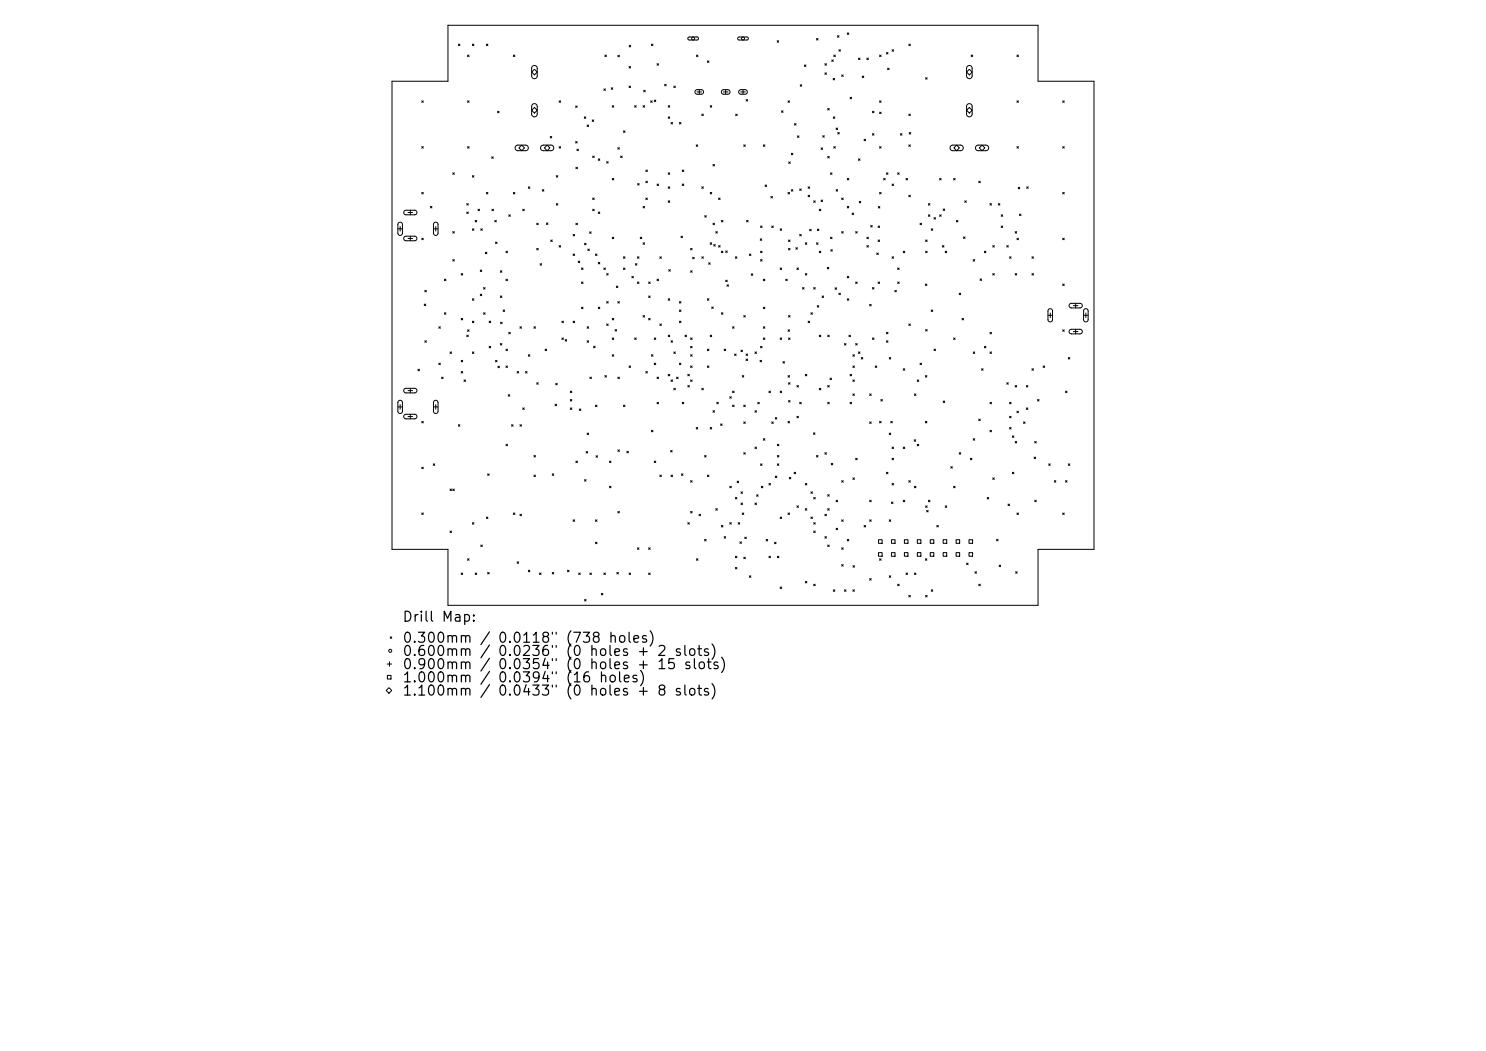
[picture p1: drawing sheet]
<svg xmlns="http://www.w3.org/2000/svg" width="297mm" height="210mm" viewBox="0 0 297 210" stroke-linecap="round" stroke-linejoin="round" font-family="sans-serif">
<defs><g id="words">
<g font-size="2">
<text x="80.3" y="124.7">Drill Map:</text>
<text x="80.3" y="128.9">0.300mm / 0.0118&quot; (738 holes)</text>
<text x="80.3" y="131.6">0.600mm</text>
<text x="99.3" y="131.6">0.0236&quot; (0 holes + 2 slots)</text>
<text x="80.3" y="134.2">0.900mm / 0.0354&quot; (0 holes + 15 slots)</text>
<text x="80.3" y="136.9">1.000mm / 0.0394&quot; (16 holes)</text>
<text x="80.3" y="139.5">1.100mm</text>
<text x="99.3" y="139.5">0.0433&quot; (0 holes + 8 slots)</text>
</g>
</g></defs>
<g fill="none" stroke="#000" stroke-width=".2">
<path d="M89.5 5.1h118v11.1h11.2v93.6h-11.2v11.2h-118v-11.2h-11.2v-93.6h11.2zM91.6 8.8l.3 .3M91.9 8.8l-.3 .3M93.4 11l.4 .3M93.8 11l-.4 .3M94.4 8.8l.3 .3M94.7 8.8l-.3 .3M97.2 8.8l.3 .3M97.5 8.8l-.3 .3M102.6 11l.3 .3M102.9 11l-.3 .3M106.3 14.4l.5-.6 .6 .6-.6 .6z"/>
<path d="M106.4 13.2l.6-.1 .4 .4v1.8l-.2 .3-.3 .1-.4-.1-.2-.3v-1.7zM120.7 17.8l.3 .3M120.9 11l.3 .3M121 17.8l-.3 .3M121.2 11l-.3 .3M122.2 17.5l.3 .3M122.5 17.5l-.3 .3M123.5 11l.3 .4M123.8 11l-.3 .4M125.7 13.3l.3 .3M125.7 17.2l.3 .3M125.7 9.1l.4 .3"/>
<path d="M126 17.2l-.3 .3M126 13.3l-.3 .3M126.1 9.1l-.4 .3M128.7 18l.3 .3M129 18l-.3 .3M130.2 8.8l.3 .3M130.5 8.8l-.3 .3M130.8 20l.3 .3M131.1 20l-.3 .3M131.3 12.7l.3 .3M131.6 12.7l-.3 .3M132.8 16.8l.3 .3"/>
<path d="M133.1 16.8l-.3 .3M134.7 17.2l.3 .3M135 17.2l-.3 .3M137.6 7.5l1.7-.1 .3 .3-.2 .3h-1.7l-.2-.2zM139 18l.3-.1h1l.3 .2v.4l-.3 .3h-1.1l-.3-.3zM139.2 11l.3 .3M139.3 18.4h.9M139.5 11l-.3 .3M139.8 17.9v.9M141.4 12.2l.3 .3M141.7 12.2l-.3 .3M144.3 18l.3-.1h1l.2 .2 .1 .4-.3 .3h-1.1l-.3-.3z"/>
<path d="M144.6 18.4h.9M145 17.9v.9M147.5 7.5l1.8-.1 .3 .3-.3 .3h-1.6l-.2-.2zM147.8 18l.3-.1h.9l.3 .2v.4l-.3 .3h-1l-.3-.3zM148 18.4h1M148.5 17.9v.9M149.1 19.9l.3 .3M149.4 19.9l-.3 .3M155.3 8.1l.3 .3M155.6 8.1l-.3 .3M159.9 16.9l.3 .3M160.2 16.9l-.3 .3"/>
<path d="M160.8 13l.3 .3M161.1 13l-.3 .3M163.2 7.7l.3 .3M163.5 7.7l-.3 .3M164.9 12.7l.3 .3M164.9 14.6l.3 .3M165.2 12.7l-.3 .3M165.2 14.6l-.3 .3M166.2 12l.3 .3M166.5 15.7l.3 .3M166.5 12l-.3 .3M166.6 11l.4 .3"/>
<path d="M166.8 15.7l-.3 .3M167 11l-.4 .3M167.4 7.1l.3 .3M167.7 9.9l.3 .3M167.7 7.1l-.3 .3M168 9.9l-.3 .3M168.2 15l.3 .3M168.5 15l-.3 .3M169.3 6.6l.3 .3M169.6 6.6l-.3 .3M169.9 19.4l.3 .3M170.2 19.4l-.3 .3"/>
<path d="M171.6 11.6l.3 .3M171.9 11.6l-.3 .3M172.3 15.2l.3 .3M172.6 15.2l-.3 .3M173.3 11.6l.3 .3M173.6 11.6l-.3 .3M175.8 11l.3 .3M176.1 11l-.3 .3M177.2 10.5l.3 .3M177.4 13.6l.3 .3M177.5 10.5l-.3 .3M177.7 13.6l-.3 .3"/>
<path d="M178.3 9.9l.3 .3M178.6 9.9l-.3 .3M181.6 8.8l.4 .3M182 8.8l-.4 .3M185 15.5l.3 .3M185.3 15.5l-.3 .3M193.2 14.4l.5-.6 .6 .6-.6 .6zM193.3 13.2l.6-.1 .4 .4v1.8l-.2 .3-.3 .1-.4-.1-.2-.3v-1.7zM194.1 11l.3 .3M194.4 11l-.3 .3M203.2 11l.4 .3M203.6 11l-.4 .3"/>
<path d="M84.3 20.1l.3 .4M84.3 29.3l.3 .3M84.3 38.4l.3 .4M84.6 20.1l-.3 .4M84.6 29.3l-.3 .3M84.6 38.4l-.3 .4M90.5 34.5l.3 .3M90.8 34.5l-.3 .3M93.4 20.1l.4 .4M93.4 29.3l.4 .3M93.8 20.1l-.4 .4M93.8 29.3l-.4 .3"/>
<path d="M94.4 35.1l.3 .3M94.7 35.1l-.3 .3M97.2 38.4l.3 .4M97.5 38.4l-.3 .4M98.3 31.3l.3 .3M98.6 31.3l-.3 .3M99.4 22.2l.4 .3M99.8 22.2l-.4 .3M102.6 38.4l.3 .4M102.9 38.4l-.3 .4M103.1 29.2l.4-.2h1.6l.4 .2 .1 .5-.2 .2-.3 .2h-1.7l-.4-.4zM103.7 29.6l.6-.6 .5 .6-.5 .5z"/>
<path d="M105.6 37.3l.3 .3M105.9 37.3l-.3 .3M106.3 22l.5-.5 .6 .5-.6 .6zM106.4 20.9l.6-.2 .4 .5v1.7l-.2 .3-.3 .1h-.4l-.2-.4v-1.7zM108.2 29.2l.3-.2h1.7l.4 .2 .1 .5-.2 .2-.3 .2h-1.7l-.4-.4zM108.4 37.9l.3 .3M108.7 37.9l-.3 .3M108.8 29.6l.6-.6 .5 .6-.5 .5zM110 27.3l.3 .3M110.3 27.3l-.3 .3M111.2 35.1l.3 .3M111.5 35.1l-.3 .3"/>
<path d="M111.7 20.1l.4 .4M111.7 29.3l.4 .3M112.1 20.1l-.4 .4M112.1 29.3l-.4 .3M115.1 21.2l.3 .3M115.1 28.3l.3 .3M115.1 33.4l.3 .3M115.3 29.8l.3 .3M115.4 21.2l-.3 .3M115.4 28.3l-.3 .3M115.4 33.4l-.3 .3M115.6 29.8l-.3 .3"/>
<path d="M116.8 23.4l.3 .3M117.1 23.4l-.3 .3M117.3 25l.3 .3M117.6 25l-.3 .3M118.4 24l.3 .3M118.5 31.2l.3 .3M118.5 39.6l.3 .3M118.7 24l-.3 .3M118.8 39.6l-.3 .3M118.8 31.2l-.3 .3M119.6 31.7l.3 .3M119.9 31.7l-.3 .3"/>
<path d="M121.3 32.3l.3 .3M121.6 32.3l-.3 .3M122.4 21.1l.3 .3M122.4 35.7l.3 .3M122.7 35.7l-.3 .3M122.7 21.1l-.3 .3M123.5 29.5l.3 .3M123.8 29.5l-.3 .3M124 31.2l.4 .3M124.4 31.2l-.4 .3M124.6 26.1l.3 .4M124.9 26.1l-.3 .4"/>
<path d="M126.8 21.1l.4 .3M127.2 21.1l-.4 .3M127.4 36.7l.3 .3M127.7 36.7l-.3 .3M128.5 21.1l.3 .3M128.8 21.1l-.3 .3M129.1 36.2l.3 .3M129.1 34l.3 .3M129.1 39.6l.3 .3M129.4 39.6l-.3 .3M129.4 36.2l-.3 .3M129.4 34l-.3 .3"/>
<path d="M130 20.1l.4 .4M130.4 20.1l-.4 .4M131.3 36.8l.3 .3M131.6 36.8l-.3 .3M133.6 21.1l.3 .3M133.6 23.4l.3 .3M133.6 34.5l.3 .3M133.6 37.3l.3 .3M133.9 23.4l-.3 .3M133.9 37.3l-.3 .3M133.9 34.5l-.3 .3M133.9 21.1l-.3 .3"/>
<path d="M134.1 24.5l.3 .3M134.4 24.5l-.3 .3M135.8 24.5l.3 .3M136.1 24.5l-.3 .3M136.4 34l.3 .3M136.4 36.8l.3 .3M136.7 34l-.3 .3M136.7 36.8l-.3 .3M139.1 28.9l.4 .3M139.5 28.9l-.4 .3M140.3 22.8l.3 .3M140.3 37.3l.3 .3"/>
<path d="M140.6 37.3l-.3 .3M140.6 22.8l-.3 .3M141.9 21.1l.3 .3M141.9 38.4l.3 .4M142.2 38.4l-.3 .4M142.2 21.1l-.3 .3M142.5 32.9l.3 .3M142.8 32.9l-.3 .3M143.6 39.6l.3 .3M143.9 39.6l-.3 .3M147 22.8l.3 .3M147.3 22.8l-.3 .3"/>
<path d="M148.7 28.9l.3 .3M149 28.9l-.3 .3M152.6 28.9l.3 .3M152.9 28.9l-.3 .3M152.9 37l.3 .3M153.2 37l-.3 .3M154.1 39.3l.3 .3M154.4 39.3l-.3 .3M156.2 22.1l.3 .3M156.5 22.1l-.3 .3M157.5 20.1l.3 .4M157.5 38.4l.3 .4"/>
<path d="M157.6 32.3l.3 .4M157.8 20.1l-.3 .4M157.8 38.4l-.3 .4M157.9 32.3l-.3 .4M158.2 30.6l.3 .3M158.2 37.9l.3 .3M158.5 37.9l-.3 .3M158.5 30.6l-.3 .3M158.8 24.7l.3 .3M159.1 24.7l-.3 .3M159.4 27.1l.3 .4M159.7 27.1l-.3 .4"/>
<path d="M159.8 37.7l.3 .3M160.1 37.7l-.3 .3M161.5 37.3l.3 .3M161.5 39l.3 .3M161.8 39l-.3 .3M161.8 37.3l-.3 .3M164.1 40l.3 .3M164.1 29.6l.3 .3M164.4 29.6l-.3 .3M164.4 40l-.3 .3M164.4 27.1l.3 .3M164.7 27.1l-.3 .3"/>
<path d="M165.4 21.7l.3 .3M165.4 31.3l.3 .3M165.7 21.7l-.3 .3M165.7 31.3l-.3 .3M166 34.5l.3 .3M166.3 34.5l-.3 .3M166.5 23.4l.4 .3M166.6 29.3l.4 .3M166.9 23.4l-.4 .3M167 29.3l-.4 .3M167.1 37.9l.3 .3M167.1 25.6l.3 .3"/>
<path d="M167.4 37.9l-.3 .3M167.4 25.6l-.3 .3M167.4 26.5l.3 .3M167.7 26.5l-.3 .3M168.2 39.6l.3 .3M168.5 39.6l-.3 .3M169.3 35.7l.3 .3M169.6 35.7l-.3 .3M171.6 31.7l.3 .3M171.9 31.7l-.3 .3M172.7 27.8l.3 .3M173 27.8l-.3 .3"/>
<path d="M174.4 22.2l.3 .3M174.4 26.7l.3 .3M174.7 26.7l-.3 .3M174.7 22.2l-.3 .3M175.8 20.1l.3 .4M175.8 29.3l.3 .3M175.8 38.4l.3 .4M175.8 22.4l.3 .3M176.1 29.3l-.3 .3M176.1 20.1l-.3 .4M176.1 38.4l-.3 .4M176.1 22.4l-.3 .3"/>
<path d="M176.6 35.7l.3 .3M176.9 35.7l-.3 .3M177.2 34.5l.3 .3M177.5 34.5l-.3 .3M178.3 36.8l.3 .3M178.6 36.8l-.3 .3M179.4 34.5l.3 .3M179.7 34.5l-.3 .3M180 26.7l.3 .3M180.3 26.7l-.3 .3M181.1 35.7l.3 .3M181.4 35.7l-.3 .3"/>
<path d="M181.6 39l.4 .3M181.6 22.8l.4 .3M181.6 28.9l.4 .3M181.7 26.5l.3 .3M182 28.9l-.4 .3M182 39l-.4 .3M182 22.8l-.4 .3M182 26.5l-.3 .3M187.8 35.7l.3 .3M188.1 35.7l-.3 .3M190 29.2l.4-.2h1.7l.3 .2 .1 .5-.1 .2-.3 .2h-1.8l-.4-.4zM190.6 35.7l.3 .3"/>
<path d="M190.6 29.6l.6-.6 .6 .6-.6 .5zM190.9 35.7l-.3 .3M193.2 22l.5-.5 .6 .5-.6 .6zM193.3 20.9l.6-.2 .4 .5v1.7l-.2 .3-.3 .1h-.4l-.2-.4v-1.7zM195.1 29.2l.4-.2h1.6l.4 .2 .1 .5-.2 .2-.3 .2h-1.7l-.4-.4zM195.6 36.2l.3 .3M195.7 29.6l.6-.6 .5 .6-.5 .5zM195.9 36.2l-.3 .3M203.2 20.1l.4 .4M203.2 29.3l.4 .3M203.5 37.4l.3 .3M203.6 20.1l-.4 .4"/>
<path d="M203.6 29.3l-.4 .3M203.8 37.4l-.3 .3M205.2 37.3l.3 .3M205.5 37.3l-.3 .3M212.4 20.1l.3 .4M212.4 38.4l.3 .4M212.4 29.3l.3 .3M212.7 29.3l-.3 .3M212.7 38.4l-.3 .4M212.7 20.1l-.3 .4M79.5 45.7h.9M79.7 44.5l.4-.1 .3 .4v1.9l-.3 .3h-.4l-.2-.3v-1.9z"/>
<path d="M80 45.3v.9M80.8 42.1l.3-.1h1.9l.2 .2 .1 .3-.3 .4h-1.9l-.4-.3zM80.8 47.3l.3-.1h1.9l.2 .2 .1 .3-.3 .4h-1.9l-.4-.3zM81.6 42.5h.9M81.6 47.7h.9M82 42v.9M82 47.2v.9M84.3 47.6l.3 .3M84.6 47.6l-.3 .3M84.9 58l.3 .3M85.2 58l-.3 .3M86 41.2l.3 .4"/>
<path d="M86.3 41.2l-.3 .4M86.6 45.7h1M86.8 44.5l.4-.1 .3 .4v1.9l-.3 .3h-.4l-.2-.3v-1.9zM87.1 45.3v.9M88.8 55.8l.3 .3M89.1 55.8l-.3 .3M90.5 46.3l.3 .3M90.5 51.9l.3 .3M90.8 46.3l-.3 .3M90.8 51.9l-.3 .3M92.2 54.7l.3 .3M92.5 54.7l-.3 .3"/>
<path d="M93.3 40.7l.3 .3M93.3 42.4l.3 .3M93.6 40.7l-.3 .3M93.6 42.4l-.3 .3M94.4 45.7l.3 .3M94.4 59.7l.3 .3M94.7 45.7l-.3 .3M94.7 59.7l-.3 .3M95 44l.3 .3M95.3 44l-.3 .3M95.5 41.8l.3 .3M95.8 41.8l-.3 .3"/>
<path d="M96 54l.3 .3M96 58.8l.3 .3M96.1 45.7l.3 .3M96.3 54l-.3 .3M96.3 58.8l-.3 .3M96.4 45.7l-.3 .3M96.6 57.5l.4 .3M97 57.5l-.4 .3M97 50.4l.3 .3M97.3 50.4l-.3 .3M98.3 41.8l.3 .3M98.6 41.8l-.3 .3"/>
<path d="M98.9 44l.3 .3M99 48.4l.3 .3M99.2 44l-.3 .3M99.3 48.4l-.3 .3M100 54.1l.3 .3M100 59.1l.3 .3M100.3 54.1l-.3 .3M100.3 59.1l-.3 .3M101.1 50.2l.3 .3M101.1 55.8l.3 .3M101.4 50.2l-.3 .3M101.4 55.8l-.3 .3"/>
<path d="M101.7 42.9l.3 .3M102 42.9l-.3 .3M104.5 41.8l.3 .3M104.8 41.8l-.3 .3M107.3 44.6l.3 .3M107.3 49.6l.3 .3M107.6 49.6l-.3 .3M107.6 44.6l-.3 .3M107.9 52.7l.3 .3M108.2 52.7l-.3 .3M109.2 44.5l.3 .4M109.5 44.5l-.3 .4"/>
<path d="M110.1 48l.3 .3M110.4 48l-.3 .3M111.2 40.7l.3 .3M111.5 40.7l-.3 .3M111.7 49.1l.4 .3M112.1 49.1l-.4 .3M114.5 46.8l.3 .3M114.5 50.8l.3 .3M114.8 46.8l-.3 .3M114.8 50.8l-.3 .3M115.1 44.6l.3 .3M115.4 44.6l-.3 .3"/>
<path d="M115.6 52.2l.3 .3M115.9 52.2l-.3 .3M116.2 53.5l.3 .4M116.2 56.3l.3 .3M116.5 53.5l-.3 .4M116.5 56.3l-.3 .3M116.8 48.6l.3 .3M117.1 48.6l-.3 .3M117.5 49.8l.3 .3M117.8 49.8l-.3 .3M117.8 46.3l.4 .3M118.2 46.3l-.4 .3"/>
<path d="M118.5 41.8l.3 .3M118.8 41.8l-.3 .3M119 50.8l.3 .3M119.3 50.8l-.3 .3M119.6 42.4l.3 .3M119.6 52.4l.3 .3M119.9 42.4l-.3 .3M119.9 52.4l-.3 .3M120.7 53.5l.3 .4M121 53.5l-.3 .4M121.3 54.7l.3 .3M121.6 54.7l-.3 .3"/>
<path d="M122.4 47.4l.3 .3M122.7 47.4l-.3 .3M123.2 57.2l.3 .3M123.5 57.2l-.3 .3M124.6 51.3l.3 .3M124.6 53.5l.3 .4M124.9 51.3l-.3 .3M124.9 53.5l-.3 .4M126.3 55.2l.3 .3M126.6 55.2l-.3 .3M127 52.7l.3 .3M127.3 52.7l-.3 .3"/>
<path d="M127.4 56.3l.3 .3M127.4 51.3l.3 .3M127.7 56.3l-.3 .3M127.7 51.3l-.3 .3M128 47.4l.3 .3M128.3 47.4l-.3 .3M128.5 41.2l.3 .4M128.5 48.5l.3 .3M128.8 41.2l-.3 .4M128.8 48.5l-.3 .3M129.6 56.3l.3 .3M129.6 59.1l.3 .3"/>
<path d="M129.9 59.1l-.3 .3M129.9 56.3l-.3 .3M131.3 55.8l.3 .3M131.6 55.8l-.3 .3M131.9 51.3l.3 .3M132.2 51.3l-.3 .3M133.6 40.1l.3 .3M133.6 59.7l.3 .3M133.7 53.9l.3 .3M133.9 59.7l-.3 .3M133.9 40.1l-.3 .3M134 53.9l-.3 .3"/>
<path d="M136.1 47.2l.3 .3M136.4 47.2l-.3 .3M138 49.6l.3 .3M138 54.1l.3 .3M138.3 49.6l-.3 .3M138.3 54.1l-.3 .3M138.4 51.4l.3 .3M138.7 51.4l-.3 .3M140.3 51.3l.3 .3M140.6 51.3l-.3 .3M140.9 43.1l.3 .3M141.2 43.1l-.3 .3"/>
<path d="M141.4 59.7l.3 .3M141.6 52.5l.3 .3M141.7 59.7l-.3 .3M141.9 48.5l.3 .3M141.9 52.5l-.3 .3M142.2 48.5l-.3 .3M142.5 44.6l.3 .3M142.7 48.9l.3 .3M142.8 44.6l-.3 .3M143 48.9l-.3 .3M143.1 46.3l.3 .3M143.4 46.3l-.3 .3"/>
<path d="M143.6 49.1l.3 .3M143.9 49.1l-.3 .3M144.2 50.2l.3 .3M144.2 44l.3 .3M144.5 44l-.3 .3M144.5 50.2l-.3 .3M145 56l.3 .3M145 50.1l.3 .3M145.3 56.9l.3 .3M145.3 50.1l-.3 .3M145.3 56l-.3 .3M145.6 56.9l-.3 .3"/>
<path d="M147 51.3l.3 .3M147.3 51.3l-.3 .3M149.2 44l.3 .3M149.5 44l-.3 .3M149.8 50.8l.3 .3M150.1 50.8l-.3 .3M150.2 54.7l.3 .3M150.5 54.7l-.3 .3M151.9 47.7l.4 .3M152 51.9l.3 .3M152 45.2l.3 .3M152 50.2l.3 .3"/>
<path d="M152.3 47.7l-.4 .3M152.3 51.9l-.3 .3M152.3 50.2l-.3 .3M152.3 45.2l-.3 .3M152.6 55.8l.3 .3M152.9 55.8l-.3 .3M154.2 45.2l.4 .3M154.6 45.2l-.4 .3M155.9 45.7l.3 .3M155.9 53.5l.3 .4M156.2 53.5l-.3 .4M156.2 45.7l-.3 .3"/>
<path d="M157 55.8l.3 .3M157.3 55.8l-.3 .3M157.6 48l.3 .3M157.6 49.6l.3 .3M157.9 49.6l-.3 .3M157.9 48l-.3 .3M159.1 49.5l.3 .3M159.3 53.5l.3 .4M159.4 49.5l-.3 .3M159.6 53.5l-.3 .4M159.8 46.8l.3 .3M160.1 46.8l-.3 .3"/>
<path d="M160.4 57.5l.3 .3M160.7 57.5l-.3 .3M161 48.5l.3 .3M161 54.7l.3 .3M161.3 48.5l-.3 .3M161.3 54.7l-.3 .3M161.8 45.8l.3 .3M162.1 45.8l-.3 .3M162.6 40.1l.3 .3M162.6 57.5l.3 .3M162.9 57.5l-.3 .3M162.9 40.1l-.3 .3"/>
<path d="M163.2 48.5l.3 .3M163.4 45.8l.3 .3M163.5 48.5l-.3 .3M163.7 45.8l-.3 .3M163.8 41.8l.3 .3M163.8 50.2l.3 .3M164.1 50.2l-.3 .3M164.1 41.8l-.3 .3M164.3 59.1l.3 .3M164.6 59.1l-.3 .3M165.3 53.4l.4 .3M165.7 53.4l-.4 .3"/>
<path d="M166 47.4l.3 .3M166.1 49.9l.3 .3M166.3 47.4l-.3 .3M166.4 49.9l-.3 .3M166.9 57.5l.3 .3M167.2 57.5l-.3 .3M167.7 58.6l.3 .3M168 58.6l-.3 .3M168.2 46.3l.3 .3M168.5 46.3l-.3 .3M169.3 59.7l.3 .3M169.3 41.2l.3 .4"/>
<path d="M169.3 55.2l.3 .3M169.6 59.7l-.3 .3M169.6 41.2l-.3 .4M169.6 55.2l-.3 .3M170.3 42.6l.3 .3M170.6 42.6l-.3 .3M171 46.3l.3 .3M171 56.3l.3 .3M171.3 56.3l-.3 .3M171.3 46.3l-.3 .3M171.7 40.2l.3 .3M172 40.2l-.3 .3"/>
<path d="M173.3 49.1l.3 .3M173.3 47.4l.3 .3M173.6 49.1l-.3 .3M173.6 47.4l-.3 .3M174 45.1l.3 .3M174.3 45.1l-.3 .3M174.4 57.5l.3 .3M174.7 57.5l-.3 .3M175.2 50.6l.3 .3M175.5 45.2l.3 .3M175.5 48l.3 .3M175.5 56.3l.3 .3"/>
<path d="M175.5 50.6l-.3 .3M175.5 41.3l.4 .3M175.8 56.3l-.3 .3M175.8 48l-.3 .3M175.8 45.2l-.3 .3M175.9 41.3l-.4 .3M178.3 51.3l.3 .3M178.6 51.3l-.3 .3M178.8 58l.4 .3M179.2 58l-.4 .3M179.4 53.5l.3 .4M179.4 56.3l.3 .3"/>
<path d="M179.7 53.5l-.3 .4M179.7 56.3l-.3 .3M180.5 50.2l.3 .3M180.8 50.2l-.3 .3M183.9 44.6l.3 .3M184.2 44.6l-.3 .3M184.9 56.7l.4 .4M185 48l.3 .3M185 50.2l.3 .3M185.3 56.7l-.4 .4M185.3 50.2l-.3 .3M185.3 48l-.3 .3"/>
<path d="M185.6 40.7l.3 .3M185.6 42.9l.3 .3M185.9 40.7l-.3 .3M185.9 42.9l-.3 .3M186.1 45.7l.3 .3M186.4 45.7l-.3 .3M186.7 43.5l.3 .3M187 43.5l-.3 .3M187.8 42.9l.3 .3M188.1 42.9l-.3 .3M188.4 49.1l.3 .3M188.5 41.8l.3 .3"/>
<path d="M188.7 49.1l-.3 .3M188.8 41.8l-.3 .3M188.9 50.2l.3 .3M189.2 50.2l-.3 .3M191.2 44l.3 .3M191.5 44l-.3 .3M191.7 58.6l.3 .3M192 58.6l-.3 .3M192.6 47.3l.3 .4M192.8 40.1l.3 .3M192.9 47.3l-.3 .4M193.1 40.1l-.3 .3"/>
<path d="M194.5 51.9l.3 .3M194.8 51.9l-.3 .3M195.9 55.7l.3 .3M196.2 55.7l-.3 .3M196.7 50.2l.3 .3M197 50.2l-.3 .3M197.9 40.7l.3 .3M198.2 40.7l-.3 .3M198.4 49.1l.3 .3M198.4 54.7l.3 .3M198.7 54.7l-.3 .3M198.7 49.1l-.3 .3"/>
<path d="M199.5 40.7l.3 .3M199.8 40.7l-.3 .3M200.1 45.2l.3 .3M200.1 42.9l.3 .3M200.4 42.9l-.3 .3M200.4 45.2l-.3 .3M201.2 49.1l.3 .3M201.5 49.1l-.3 .3M201.8 51.3l.3 .3M202.1 51.3l-.3 .3M202.9 46.3l.3 .3M202.9 54.7l.3 .3"/>
<path d="M203.2 46.3l-.3 .3M203.2 54.7l-.3 .3M203.2 47.6l.4 .3M203.6 47.6l-.4 .3M203.8 42.8l.3 .3M204.1 42.8l-.3 .3M206.2 51.3l.4 .3M206.2 54.7l.4 .3M206.6 54.7l-.4 .3M206.6 51.3l-.4 .3M212.4 56.7l.3 .4M212.4 47.6l.3 .3"/>
<path d="M212.7 47.6l-.3 .3M212.7 56.7l-.3 .4M80.8 77.7l.3-.1h1.9l.2 .2 .1 .3-.3 .4h-1.9l-.4-.3zM81.6 78h.9M82 77.6v.9M83.5 73.8l.3 .3M83.8 73.8l-.3 .3M84.8 60.8l.3 .3M84.9 68.1l.3 .3M85.1 60.8l-.3 .3M85.2 68.1l-.3 .3M87.7 65.3l.3 .3"/>
<path d="M87.7 72.6l.3 .3M88 65.3l-.3 .3M88 72.6l-.3 .3M88.3 75.4l.3 .3M88.6 75.4l-.3 .3M88.8 62.5l.3 .3M89.1 62.5l-.3 .3M89.9 70.3l.3 .3M90.2 70.3l-.3 .3M92.2 63.6l.3 .3M92.2 72l.3 .3M92.2 74.2l.3 .3"/>
<path d="M92.5 63.6l-.3 .3M92.5 72l-.3 .3M92.5 74.2l-.3 .3M92.7 75.9l.3 .3M93 75.9l-.3 .3M93.3 67l.3 .3M93.4 65.9l.4 .3M93.6 67l-.3 .3M93.8 65.9l-.4 .3M94.4 64.2l.3 .3M94.4 70.3l.3 .3M94.7 64.2l-.3 .3"/>
<path d="M94.7 70.3l-.3 .3M96.6 62.5l.4 .3M97 62.5l-.4 .3M97.8 69.2l.3 .3M97.8 64.2l.3 .3M98.1 64.2l-.3 .3M98.1 69.2l-.3 .3M99 72l.3 .3M99.3 72l-.3 .3M99.5 73.2l.3 .3M99.8 73.2l-.3 .3M100 68.6l.3 .3"/>
<path d="M100.1 64.4l.3 .3M100.3 68.6l-.3 .3M100.4 64.4l-.3 .3M100.6 61.9l.3 .3M100.9 61.9l-.3 .3M101.1 69.8l.3 .3M101.1 73.1l.3 .3M101.4 69.8l-.3 .3M101.4 73.1l-.3 .3M101.6 78.9l.3 .3M101.7 66.4l.3 .3M101.9 78.9l-.3 .3"/>
<path d="M102 66.4l-.3 .3M103.4 74.2l.3 .3M103.7 74.2l-.3 .3M103.9 65.3l.3 .3M104.2 65.3l-.3 .3M105 74.2l.3 .3M105.3 74.2l-.3 .3M105.6 70.9l.3 .3M105.9 70.9l-.3 .3M106.7 65.3l.3 .3M107 65.3l-.3 .3M107.3 76.5l.3 .3"/>
<path d="M107.6 76.5l-.3 .3M109 69.8l.3 .3M109.3 69.8l-.3 .3M111.1 76.6l.3 .3M111.4 76.6l-.3 .3M112.3 64.2l.3 .3M112.3 67.5l.3 .3M112.6 64.2l-.3 .3M112.6 67.5l-.3 .3M113 67.9l.3 .3M113.3 67.9l-.3 .3M114 79.8l.3 .3"/>
<path d="M114 78.2l.3 .3M114.3 78.2l-.3 .3M114.3 79.8l-.3 .3M114.5 64.2l.3 .3M114.8 64.2l-.3 .3M116.2 61.4l.3 .3M116.5 61.4l-.3 .3M117.3 65.3l.3 .3M117.3 68.1l.3 .3M117.6 65.3l-.3 .3M117.6 68.1l-.3 .3M117.9 75.4l.3 .3"/>
<path d="M118.2 75.4l-.3 .3M118.6 69.2l.3 .3M118.9 69.2l-.3 .3M119.6 61.4l.3 .3M119.9 61.4l-.3 .3M120.9 75l.3 .4M121.2 75l-.3 .4M121.3 60.3l.3 .3M121.3 64.7l.3 .3M121.6 64.7l-.3 .3M121.6 60.3l-.3 .3M122.4 63.6l.3 .3"/>
<path d="M122.4 67.5l.3 .3M122.4 70.9l.3 .3M122.7 67.5l-.3 .3M122.7 63.6l-.3 .3M122.7 70.9l-.3 .3M122.9 65.8l.3 .4M123.2 65.8l-.3 .4M123.5 60.3l.3 .3M123.5 75.4l.3 .3M123.8 75.4l-.3 .3M123.8 60.3l-.3 .3M125.7 73.1l.3 .3"/>
<path d="M126 73.1l-.3 .3M126.8 67.5l.4 .3M127.2 67.5l-.4 .3M128.5 63.1l.3 .3M128.8 63.1l-.3 .3M129.1 74.2l.3 .3M129.4 74.2l-.3 .3M129.6 63.6l.3 .3M129.9 63.6l-.3 .3M130.2 70.9l.3 .3M130.5 70.9l-.3 .3M130.8 72.6l.3 .3"/>
<path d="M130.8 67.5l.3 .3M131.1 72.6l-.3 .3M131.1 67.5l-.3 .3M131.3 75.4l.3 .3M131.6 75.4l-.3 .3M131.9 64.7l.3 .3M132.2 64.7l-.3 .3M133.6 67l.3 .3M133.6 74.8l.3 .3M133.9 67l-.3 .3M133.9 74.8l-.3 .3M134.1 68.1l.3 .3"/>
<path d="M134.1 75.9l.3 .3M134.4 68.1l-.3 .3M134.4 75.9l-.3 .3M134.7 77.6l.3 .3M134.7 70.3l.3 .3M135 70.3l-.3 .3M135 77.6l-.3 .3M135.2 75.4l.3 .3M135.5 75.4l-.3 .3M135.8 72.6l.3 .3M135.8 60.3l.3 .3M135.8 61.9l.3 .3"/>
<path d="M135.8 64.2l.3 .3M136.1 60.3l-.3 .3M136.1 61.9l-.3 .3M136.1 64.2l-.3 .3M136.1 72.6l-.3 .3M136.9 67l.3 .3M137.2 67l-.3 .3M137.5 74.8l.3 .3M137.5 77l.3 .3M137.8 74.8l-.3 .3M137.8 77l-.3 .3M138 67.5l.3 .3"/>
<path d="M138 70.9l.3 .3M138 69.2l.3 .3M138 73.1l.3 .3M138 75.9l.3 .3M138.3 69.2l-.3 .3M138.3 75.9l-.3 .3M138.3 67.5l-.3 .3M138.3 70.9l-.3 .3M138.3 73.1l-.3 .3M140.3 77.6l.3 .3M140.6 77.6l-.3 .3M141.4 73.1l.3 .3"/>
<path d="M141.4 69.8l.3 .3M141.7 73.1l-.3 .3M141.7 69.8l-.3 .3M141.9 67l.3 .3M142.2 67l-.3 .3M142.2 61.3l.4 .3M142.6 61.3l-.4 .3M144.2 62.5l.3 .3M144.5 62.5l-.3 .3M144.7 69.8l.3 .3M145 69.8l-.3 .3M145.9 79.3l.3 .3"/>
<path d="M146.2 79.3l-.3 .3M146.4 78.2l.3 .3M146.4 65.3l.3 .3M146.7 78.2l-.3 .3M146.7 65.3l-.3 .3M146.8 70.7l.3 .3M147.1 70.7l-.3 .3M148.1 70l.3 .3M148.3 75l.4 .4M148.4 70l-.3 .3M148.7 63.1l.3 .3M148.7 75l-.4 .4"/>
<path d="M149 63.1l-.3 .3M149.1 71.7l.3 .4M149.1 70.7l.3 .3M149.4 70.7l-.3 .3M149.4 71.7l-.3 .4M150.9 70.3l.3 .3M151.2 70.3l-.3 .3M151.9 72l.3 .3M152 69.2l.3 .3M152.2 72l-.3 .3M152.3 69.2l-.3 .3M152.6 61.4l.3 .3"/>
<path d="M152.6 65.3l.3 .3M152.6 67.5l.3 .3M152.9 61.4l-.3 .3M152.9 65.3l-.3 .3M152.9 67.5l-.3 .3M153.7 78.2l.3 .3M154 78.2l-.3 .3M155.9 67.5l.3 .3M155.9 78.2l.3 .3M156.2 78.2l-.3 .3M156.2 67.5l-.3 .3M156.5 72.3l.3 .3"/>
<path d="M156.8 72.3l-.3 .3M157.5 65.9l.3 .3M157.5 75l.3 .4M157.6 63.1l.3 .3M157.6 67.5l.3 .3M157.6 76.5l.3 .3M157.8 65.9l-.3 .3M157.8 75l-.3 .4M157.9 76.5l-.3 .3M157.9 67.5l-.3 .3M157.9 63.1l-.3 .3M159.3 77l.3 .3"/>
<path d="M159.6 77l-.3 .3M161 74.8l.3 .3M161.3 74.8l-.3 .3M161.5 64.2l.3 .3M161.8 64.2l-.3 .3M162.1 62.5l.3 .3M162.4 62.5l-.3 .3M163.3 61.1l.3 .3M163.6 61.1l-.3 .3M163.8 77.6l.3 .3M163.8 67l.3 .3M164.1 67l-.3 .3"/>
<path d="M164.1 77.6l-.3 .3M165.4 67l.3 .3M165.4 77l.3 .3M165.7 67l-.3 .3M165.7 77l-.3 .3M165.9 75.6l.3 .3M166.2 75.6l-.3 .3M168.8 68.6l.3 .3M169.1 68.6l-.3 .3M169.7 67l.3 .3M169.9 74.8l.3 .3M170 67l-.3 .3"/>
<path d="M170.2 74.8l-.3 .3M170.5 75.9l.3 .3M170.5 73.1l.3 .3M170.5 70.9l.3 .3M170.5 78.7l.3 .3M170.8 78.7l-.3 .3M170.8 75.9l-.3 .3M170.8 70.9l-.3 .3M170.8 73.1l-.3 .3M171 68.6l.3 .3M171.3 68.6l-.3 .3M171.6 70.3l.3 .3"/>
<path d="M171.9 70.3l-.3 .3M172.1 71.4l.3 .3M172.4 71.4l-.3 .3M173.8 78.7l.3 .3M173.8 60.8l.3 .3M174.1 60.8l-.3 .3M174.1 78.7l-.3 .3M174.4 67.5l.3 .3M174.7 67.5l-.3 .3M174.9 73.1l.3 .3M175.2 73.1l-.3 .3M176.1 79.8l.3 .3"/>
<path d="M176.4 79.8l-.3 .3M177.2 68.1l.3 .3M177.2 66.4l.3 .3M177.5 66.4l-.3 .3M177.5 68.1l-.3 .3M177.7 71.4l.3 .3M178 71.4l-.3 .3M180.5 73.7l.3 .3M180.8 73.7l-.3 .3M181.6 64.7l.4 .3M182 64.7l-.4 .3M182.8 78.7l.3 .3"/>
<path d="M183.1 78.7l-.3 .3M183.3 75.9l.3 .3M183.6 75.9l-.3 .3M183.9 72.6l.3 .3M184.2 72.6l-.3 .3M184.9 75l.4 .4M185 65.8l.3 .4M185.3 75l-.4 .4M185.3 65.8l-.3 .4M186.1 61.9l.3 .3M186.4 61.9l-.3 .3M186.7 69.8l.3 .3"/>
<path d="M187 69.8l-.3 .3M190.6 67.5l.3 .3M190.9 67.5l-.3 .3M192.3 63.6l.3 .3M192.6 63.6l-.3 .3M194.5 70.3l.3 .3M194.8 70.3l-.3 .3M196.2 73.7l.3 .3M196.5 73.7l-.3 .3M196.7 69.2l.3 .3M197 69.2l-.3 .3M197.9 70.3l.3 .3"/>
<path d="M197.9 66.4l.3 .3M198.2 66.4l-.3 .3M198.2 70.3l-.3 .3M201.2 76.5l.3 .3M201.5 76.5l-.3 .3M202.9 77l.3 .3M203.2 77l-.3 .3M205.1 77l.3 .3M205.4 77l-.3 .3M206.2 73.7l.4 .3M206.6 73.7l-.4 .3M207.4 79.8l.3 .3"/>
<path d="M207.7 79.8l-.3 .3M208.5 73.1l.3 .3M208.8 73.1l-.3 .3M209.5 63h.9M209.6 61.8l.5-.1 .3 .4v1.8l-.4 .4-.4-.1-.1-.3v-1.8zM209.9 62.5v1M212.4 65.9l.3 .3M212.7 65.9l-.3 .3M213 78.2l.3 .3M213.3 78.2l-.3 .3M213.5 71.4l.3 .3M213.8 60.7l.3-.1h1.8l.3 .2 .1 .4-.4 .3h-1.9l-.3-.3z"/>
<path d="M213.8 65.9l.3-.1h1.8l.3 .2 .1 .3-.4 .4h-1.9l-.3-.3zM213.8 71.4l-.3 .3M214.5 61.1h1M214.5 66.3h1M215 60.6v.9M215 65.8v.9M216.6 63h.9M216.7 61.8l.5-.1 .3 .4v1.8l-.4 .4-.3-.1-.2-.3v-1.8zM217 62.5v1M79.5 81.3h.9M79.7 80.1l.4-.1 .3 .4v1.8l-.3 .4-.4-.1-.2-.3v-1.8zM80 80.8v1"/>
<path d="M80.8 82.9l.3-.1h1.9l.2 .2 .1 .3-.3 .4h-1.9l-.4-.3zM81.6 83.2h.9M82 82.8v.9M84.3 84.2l.3 .3M84.3 93.4l.3 .3M84.6 84.2l-.3 .3M84.6 93.4l-.3 .3M86.6 92.7l.3 .3M86.6 81.3h1M86.8 80.1l.4-.1 .3 .4v1.8l-.3 .4-.4-.1-.2-.3v-1.8zM86.9 92.7l-.3 .3M87.1 80.8v1"/>
<path d="M89.9 97.7l.3 .3M90.2 97.7l-.3 .3M90.5 97.7l.3 .3M90.8 97.7l-.3 .3M91.6 84.9l.3 .3M91.9 84.9l-.3 .3M97.5 94.7l.3 .3M97.8 94.7l-.3 .3M101.1 88.8l.3 .3M101.4 88.8l-.3 .3M102.2 84.9l.3 .3M102.5 84.9l-.3 .3"/>
<path d="M103.9 84.9l.3 .3M104.2 84.9l-.3 .3M104.5 81.5l.3 .3M104.8 81.5l-.3 .3M106.7 91l.3 .3M106.7 94.9l.3 .3M107 91l-.3 .3M107 94.9l-.3 .3M110.4 94.7l.3 .3M110.7 94.7l-.3 .3M110.9 80.8l.3 .3M111.2 80.8l-.3 .3"/>
<path d="M114 81.5l.3 .3M114.3 81.5l-.3 .3M115.1 92.1l.3 .3M115.4 92.1l-.3 .3M115.8 81.7l.3 .3M116.1 81.7l-.3 .3M116.8 95.8l.3 .3M117.1 95.8l-.3 .3M117.2 90.2l.3 .3M117.3 86.5l.3 .3M117.5 90.2l-.3 .3M117.6 86.5l-.3 .3"/>
<path d="M119 80.9l.3 .4M119.1 91.1l.3 .3M119.3 80.9l-.3 .4M119.4 91.1l-.3 .3M121.8 92.1l.3 .3M121.8 97.2l.3 .3M122.1 92.1l-.3 .3M122.1 97.2l-.3 .3M123.5 89.9l.3 .3M123.8 89.9l-.3 .3M124.6 80.9l.3 .4M124.9 80.9l-.3 .4"/>
<path d="M125.3 90.2l.3 .3M125.6 90.2l-.3 .3M130.2 86l.3 .3M130.5 86l-.3 .3M130.8 92.1l.3 .3M131.1 92.1l-.3 .3M131.3 80.4l.3 .3M131.6 80.4l-.3 .3M131.9 94.9l.3 .3M132.2 94.9l-.3 .3M134 90l.3 .3M134.1 94.9l.3 .3"/>
<path d="M134.3 90l-.3 .3M134.4 94.9l-.3 .3M136.2 94.7l.3 .3M136.4 80.4l.3 .3M136.5 94.7l-.3 .3M136.7 80.4l-.3 .3M138 96l.3 .3M138.3 96l-.3 .3M139.1 85.4l.4 .3M139.5 85.4l-.4 .3M140.8 91l.3 .3M141.1 91l-.3 .3"/>
<path d="M141.4 94.9l.3 .3M141.7 94.9l-.3 .3M141.9 85.4l.3 .3M142.2 85.4l-.3 .3M142.5 82.1l.3 .3M142.8 82.1l-.3 .3M143.3 80.4l.3 .3M143.6 80.4l-.3 .3M144 84.7l.3 .3M144.3 84.7l-.3 .3M145.9 97.2l.3 .3M146.2 97.2l-.3 .3"/>
<path d="M146.4 80.9l.3 .4M146.7 80.9l-.3 .4M147 99.4l.3 .3M147.3 99.4l-.3 .3M147.3 96.1l.3 .4M147.6 96.1l-.3 .4M148.1 98.3l.3 .3M148.4 98.3l-.3 .3M148.7 84.3l.3 .3M148.7 90.5l.3 .3M148.7 80.9l.3 .4M149 90.5l-.3 .3"/>
<path d="M149 80.9l-.3 .4M149 84.3l-.3 .3M150.9 82.1l.3 .3M150.9 89.3l.3 .3M151.2 89.3l-.3 .3M151.2 82.1l-.3 .3M151.2 98.9l.3 .3M151.4 80.4l.4 .3M151.5 98.9l-.3 .3M151.8 80.4l-.4 .3M152 92.7l.3 .3M152.2 97.2l.3 .3"/>
<path d="M152.3 92.7l-.3 .3M152.5 97.2l-.3 .3M152.6 87.7l.3 .3M152.9 87.7l-.3 .3M153.7 96.6l.3 .3M154 96.6l-.3 .3M154.2 84.3l.4 .3M154.6 84.3l-.4 .3M155 83.4l.3 .3M155 95.1l.3 .3M155.3 95.1l-.3 .3M155.3 83.4l-.3 .3"/>
<path d="M155.4 91l.3 .3M155.4 88.8l.3 .3M155.4 92.7l.3 .3M155.7 88.8l-.3 .3M155.7 91l-.3 .3M155.7 92.7l-.3 .3M157.5 84.2l.3 .3M157.6 80l.3 .3M157.8 95.4l.3 .3M157.8 84.2l-.3 .3M157.9 80l-.3 .3M158.1 95.4l-.3 .3"/>
<path d="M158.7 94.4l.3 .3M159 94.4l-.3 .3M159.3 83.2l.3 .3M159.6 83.2l-.3 .3M159.8 80.4l.3 .3M160.1 80.4l-.3 .3M161 96.6l.3 .3M161.3 96.6l-.3 .3M162.1 98.3l.3 .3M162.4 98.3l-.3 .3M162.6 86.5l.3 .3M162.6 99.4l.3 .3"/>
<path d="M162.9 86.5l-.3 .3M162.9 99.4l-.3 .3M163.2 91l.3 .3M163.5 91l-.3 .3M164.9 90.5l.3 .3M165.2 90.5l-.3 .3M165.4 80.4l.3 .3M165.4 98.8l.3 .3M165.7 80.4l-.3 .3M165.7 98.8l-.3 .3M166.1 92.6l.3 .3M166.4 92.6l-.3 .3"/>
<path d="M167.1 100l.3 .3M167.4 100l-.3 .3M168.2 96l.3 .3M168.5 96l-.3 .3M169.9 80.4l.3 .3M170.2 80.4l-.3 .3M170.5 95.5l.3 .3M170.8 95.5l-.3 .3M171 91.6l.3 .3M171.3 91.6l-.3 .3M173.8 84.3l.3 .3M173.8 100l.3 .3"/>
<path d="M174.1 84.3l-.3 .3M174.1 100l-.3 .3M175.8 84.2l.3 .3M176.1 84.2l-.3 .3M177.2 94.4l.3 .3M177.5 94.4l-.3 .3M177.7 86.5l.3 .3M178 84.2l.3 .3M178 86.5l-.3 .3M178.3 89.3l.3 .3M178.3 91.6l.3 .3M178.3 96.6l.3 .3"/>
<path d="M178.3 84.2l-.3 .3M178.6 89.3l-.3 .3M178.6 91.6l-.3 .3M178.6 96.6l-.3 .3M180.5 89.3l.3 .3M180.5 100l.3 .3M180.8 89.3l-.3 .3M180.8 100l-.3 .3M181.6 96l.4 .3M182 96l-.4 .3M182.7 87.9l.3 .3M182.8 97.2l.3 .3"/>
<path d="M183 87.9l-.3 .3M183.1 97.2l-.3 .3M183.3 88.8l.3 .3M183.6 88.8l-.3 .3M184.9 84.2l.4 .3M185.3 84.2l-.4 .3M185.6 100l.3 .3M185.9 100l-.3 .3M188.5 80.1l.3 .3M188.8 80.1l-.3 .3M190 93.2l.3 .4M190.3 93.2l-.3 .4"/>
<path d="M190.6 97.2l.3 .3M190.9 97.2l-.3 .3M191.7 90.5l.3 .3M192 90.5l-.3 .3M193.9 91.6l.4 .3M194.3 91.6l-.4 .3M194.5 87.7l.3 .3M194.8 87.7l-.3 .3M195.6 83.7l.3 .3M195.9 83.7l-.3 .3M197.3 99.4l.3 .3M197.6 99.4l-.3 .3"/>
<path d="M197.9 86l.3 .3M197.9 80.4l.3 .3M198.2 80.4l-.3 .3M198.2 86l-.3 .3M198.4 95.5l.3 .3M198.7 95.5l-.3 .3M201.8 80.4l.3 .3M201.8 83.2l.3 .3M201.8 85.4l.3 .3M202.1 85.4l-.3 .3M202.1 80.4l-.3 .3M202.1 83.2l-.3 .3"/>
<path d="M202.3 87.1l.3 .3M202.3 94.4l.3 .3M202.6 94.4l-.3 .3M202.6 87.1l-.3 .3M202.9 88.2l.3 .3M203.2 88.2l-.3 .3M203.2 82.2l.4 .3M203.6 82.2l-.4 .3M204.6 84.3l.3 .3M204.9 84.3l-.3 .3M205.1 81.5l.3 .3M205.4 81.5l-.3 .3"/>
<path d="M206.7 91.3l.3 .3M206.8 100l.3 .3M206.8 88.2l.3 .3M207 91.3l-.3 .3M207.1 88.2l-.3 .3M207.1 100l-.3 .3M209.6 92.7l.3 .3M209.9 92.7l-.3 .3M210.7 96l.3 .3M211 96l-.3 .3M213 96l.3 .3M213.3 96l-.3 .3"/>
<path d="M213.5 92.7l.3 .3M213.8 92.7l-.3 .3M84.3 102.5l.3 .3M84.6 102.5l-.3 .3M89.9 106.1l.3 .3M90.2 106.1l-.3 .3M92.2 114.5l.3 .3M92.5 114.5l-.3 .3M93.4 111.7l.4 .3M93.8 111.7l-.4 .3M94.4 104.4l.3 .3M94.7 104.4l-.3 .3"/>
<path d="M95 114.5l.3 .3M95.3 114.5l-.3 .3M96.1 108.9l.3 .3M96.4 108.9l-.3 .3M97.2 103.3l.3 .3M97.5 114.4l.3 .3M97.5 103.3l-.3 .3M97.8 114.4l-.3 .3M102.6 102.5l.3 .3M102.9 102.5l-.3 .3M103.4 112.3l.3 .3M103.7 112.3l-.3 .3"/>
<path d="M103.9 102.8l.3 .3M104.2 102.8l-.3 .3M105.6 113.9l.3 .3M105.9 113.9l-.3 .3M107.8 114.5l.3 .3M108.1 114.5l-.3 .3M110.4 114.4l.3 .3M110.7 114.4l-.3 .3M113.4 113.9l.3 .3M113.7 113.9l-.3 .3M114.5 103.9l.3 .3M114.8 103.9l-.3 .3"/>
<path d="M115.7 114.5l.3 .3M116 114.5l-.3 .3M116.8 119.8l.3 .3M117.1 119.8l-.3 .3M117.9 114.5l.3 .3M118.2 114.5l-.3 .3M119 108.3l.3 .4M119 103.9l.3 .3M119.3 108.3l-.3 .4M119.3 103.9l-.3 .3M120.2 118.6l.3 .3M120.5 118.6l-.3 .3"/>
<path d="M120.7 114.5l.3 .3M121 114.5l-.3 .3M123.3 114.4l.3 .3M123.5 102.2l.3 .3M123.6 114.4l-.3 .3M123.8 102.2l-.3 .3M125.7 114.5l.3 .3M126 114.5l-.3 .3M127.4 109.5l.3 .3M127.7 109.5l-.3 .3M129.6 109.5l.3 .3M129.6 114.5l.3 .3"/>
<path d="M129.9 109.5l-.3 .3M129.9 114.5l-.3 .3M137.5 104.4l.3 .3M137.8 104.4l-.3 .3M138 102.2l.3 .3M138.3 102.2l-.3 .3M139.2 111.7l.3 .3M139.5 111.7l-.3 .3M139.7 102.8l.3 .3M140 102.8l-.3 .3M140.8 107.8l.3 .3M141.1 107.8l-.3 .3"/>
<path d="M143.1 101.6l.3 .3M143.4 101.6l-.3 .3M144.2 105l.3 .3M144.5 105l-.3 .3M144.7 107.2l.3 .3M145 107.2l-.3 .3M145.9 104.4l.3 .3M146.2 104.4l-.3 .3M147 111.1l.3 .3M147 113.4l.3 .3M147.3 111.1l-.3 .3M147.3 113.4l-.3 .3"/>
<path d="M147.5 104.4l.3 .3M147.8 104.4l-.3 .3M147.9 108.3l.3 .3M148.1 100.5l.3 .3M148.2 108.3l-.3 .3M148.3 102.5l.4 .3M148.4 100.5l-.3 .3M148.7 102.5l-.4 .3M148.7 111.3l.3 .3M148.9 107.3l.3 .3M149 111.3l-.3 .3M149.2 107.3l-.3 .3"/>
<path d="M149.8 115.1l.3 .3M150.1 115.1l-.3 .3M150.9 100.5l.3 .3M151.2 100.5l-.3 .3M153.1 107.8l.3 .3M153.4 107.8l-.3 .3M153.7 111.1l.3 .3M154 111.1l-.3 .3M154.8 108.3l.3 .4M155.1 108.3l-.3 .4M155.4 111.1l.3 .3M155.7 111.1l-.3 .3"/>
<path d="M155.9 103.3l.3 .3M155.9 117.3l.3 .3M156.2 103.3l-.3 .3M156.2 117.3l-.3 .3M157.5 102.5l.3 .3M157.8 102.5l-.3 .3M159.3 101.1l.3 .3M159.6 101.1l-.3 .3M161 101.6l.3 .3M161 116.2l.3 .3M161.3 101.6l-.3 .3M161.3 116.2l-.3 .3"/>
<path d="M162.1 103.3l.3 .3M162.4 103.3l-.3 .3M162.6 106.1l.3 .3M162.6 116.7l.3 .3M162.6 104.4l.3 .3M162.9 104.4l-.3 .3M162.9 106.1l-.3 .3M162.9 116.7l-.3 .3M164.9 102.8l.3 .3M164.9 107.2l.3 .3M165.2 102.8l-.3 .3M165.2 107.2l-.3 .3"/>
<path d="M165.4 101.6l.3 .3M165.4 108.9l.3 .3M165.7 101.6l-.3 .3M165.7 108.9l-.3 .3M166.5 117.9l.4 .3M166.9 117.9l-.4 .3M167.1 105.6l.3 .3M167.4 105.6l-.3 .3M168.2 103.9l.3 .3M168.2 109.5l.3 .3M168.2 112.8l.3 .3M168.5 103.9l-.3 .3"/>
<path d="M168.5 109.5l-.3 .3M168.5 112.8l-.3 .3M168.8 117.9l.3 .3M169.1 117.9l-.3 .3M169.3 107.8l.3 .3M169.6 107.8l-.3 .3M170.5 117.9l.3 .3M170.5 113l.3 .3M170.8 117.9l-.3 .3M170.8 113l-.3 .3M172.7 105l.3 .3M173 105l-.3 .3"/>
<path d="M173.8 115.6l.3 .3M173.8 103.9l.3 .3M174.1 103.9l-.3 .3M174.1 115.6l-.3 .3M175.6 107.8h.7v.8h-.7zM175.6 110.4h.7v.7h-.7zM175.8 111.7l.3 .3M176.1 111.7l-.3 .3M177.7 103.9l.3 .3M177.7 115.1l.3 .3M178 103.9l-.3 .3M178 115.1l-.3 .3"/>
<path d="M178.2 100.3l.3 .3M178.2 107.8h.7v.8h-.7zM178.2 110.4h.7v.7h-.7zM178.5 100.3l-.3 .3M179.4 116.7l.3 .3M179.7 116.7l-.3 .3M180.8 107.8h.7v.8h-.7zM180.8 110.4h.7v.7h-.7zM181.1 114.5l.3 .3M181.4 114.5l-.3 .3M181.6 119l.4 .3M182 119l-.4 .3"/>
<path d="M182.8 114.5l.3 .3M183.1 114.5l-.3 .3M183.3 107.8h.8v.8h-.8zM183.3 110.4h.8v.7h-.8zM184.9 111.7l.4 .3M185 101.1l.3 .3M185 119l.3 .3M185.2 102l.3 .3M185.3 111.7l-.4 .3M185.3 101.1l-.3 .3M185.3 119l-.3 .3M185.5 102l-.3 .3"/>
<path d="M185.9 107.8h.7v.8h-.7zM185.9 110.4h.7v.7h-.7zM186.1 117.9l.3 .3M186.4 117.9l-.3 .3M187.2 105l.3 .3M187.5 105l-.3 .3M188.5 107.8h.7v.8h-.7zM188.5 110.4h.7v.7h-.7zM188.9 101.1l.3 .3M189.2 101.1l-.3 .3M191.1 107.8h.7v.8h-.7zM191.1 110.4h.7v.7h-.7z"/>
<path d="M193.2 112.5l.3 .3M193.5 112.5l-.3 .3M193.7 107.8h.7v.8h-.7zM193.7 110.4h.7v.7h-.7zM194.9 114.2l.3 .3M195.2 114.2l-.3 .3M195.6 116.7l.3 .3M195.9 116.7l-.3 .3M199.2 107.8l.3 .3M199.5 107.8l-.3 .3M199.7 112.9l.3 .3M200 112.9l-.3 .3"/>
<path d="M201.5 100.7l.3 .3M201.8 100.7l-.3 .3M203 114.2l.3 .3M203.2 102.5l.4 .3M203.3 114.2l-.3 .3M203.6 102.5l-.4 .3M212.4 102.5l.3 .3M212.7 102.5l-.3 .3M77.4 132.7h.9M77.4 135h.7v.7h-.7zM77.7 137.4l.6 .6-.6 .5-.5-.5zM77.8 132.2v.9"/>
<path d="M78 127.3l.3 .3M78.3 127.3l-.3 .3"/>
<circle cx="138.5" cy="7.7" r=".3"/>
<circle cx="148.5" cy="7.7" r=".31"/>
<circle cx="78" cy="130" r=".3"/>
</g>
<use href="#words"/>
</svg>
